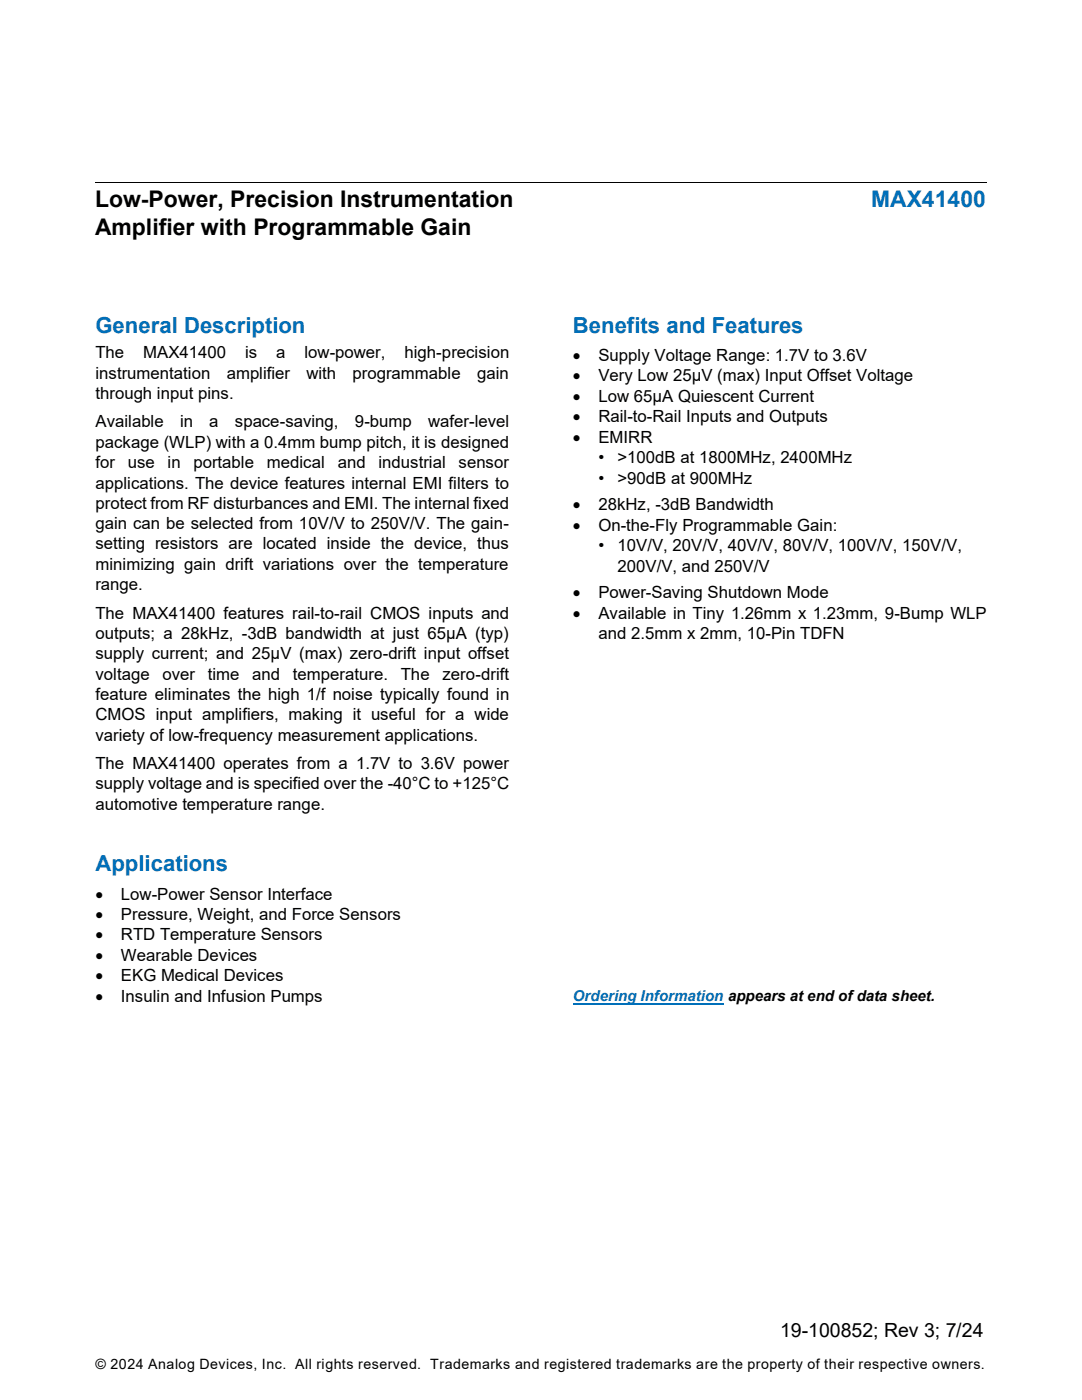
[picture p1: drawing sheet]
<svg xmlns="http://www.w3.org/2000/svg" width="216mm" height="279mm" viewBox="0 0 216 279" stroke-linecap="round" stroke-linejoin="round" font-family="sans-serif">
<defs><g id="words">
<g font-size="4.6">
<text x="19" y="41.4">Low-Power, Precision Instrumentation</text>
<text x="19" y="46.9">Amplifier with Programmable Gain</text>
</g>
<text font-size="4.6" fill="#006fb9" x="173.8" y="41.4">MAX41400</text>
<g font-size="4.4" fill="#006fb9">
<text x="19" y="66.4">General Description</text>
<text x="114.3" y="66.4">Benefits and Features</text>
<text x="19" y="173.8">Applications</text>
</g>
<text font-size="3.9" x="155.6" y="266.9">19-100852; Rev 3; 7/24</text>
<g font-size="3.3">
<text x="19" y="71.5">The</text>
<text x="28.6" y="71.5">MAX41400</text>
<text x="48.9" y="71.5">is</text>
<text x="55.1" y="71.5">a</text>
<text x="60.8" y="71.5">low-power,</text>
<text x="80.7" y="71.5">high-precision</text>
<text x="19" y="75.6">instrumentation</text>
<text x="45.2" y="75.6">amplifier</text>
<text x="61.1" y="75.6">with</text>
<text x="70.4" y="75.6">programmable</text>
<text x="95.2" y="75.6">gain</text>
<text x="114.3" y="72.1">•</text>
<text x="114.3" y="76.1">•</text>
<text x="119.4" y="72.1">Supply Voltage Range: 1.7V to 3.6V</text>
<text x="119.4" y="76.1">Very Low 25μV (max) Input Offset Voltage</text>
<text x="19" y="79.6">through input pins.</text>
<text x="114.3" y="80.2">•</text>
<text x="119.4" y="80.2">Low 65μA Quiescent Current</text>
<text x="19" y="85.3">Available</text>
<text x="19" y="89.4">package (WLP) with a 0.4mm bump pitch, it is designed</text>
<text x="35.9" y="85.3">in</text>
<text x="41.8" y="85.3">a</text>
<text x="46.9" y="85.3">space-saving,</text>
<text x="70.8" y="85.3">9-bump</text>
<text x="85.4" y="85.3">wafer-level</text>
<text x="114.3" y="84.3">•</text>
<text x="114.3" y="88.4">•</text>
<text x="119.4" y="84.3">Rail-to-Rail Inputs and Outputs</text>
<text x="119.4" y="88.4">EMIRR</text>
<text x="19" y="93.4">for</text>
<text x="25.5" y="93.4">use</text>
<text x="33.4" y="93.4">in</text>
<text x="38.6" y="93.4">portable</text>
<text x="53.2" y="93.4">medical</text>
<text x="67.4" y="93.4">and</text>
<text x="75.5" y="93.4">industrial</text>
<text x="91.5" y="93.4">sensor</text>
<text x="119.4" y="92.4">•</text>
<text x="123.2" y="92.4">&gt;100dB at 1800MHz, 2400MHz</text>
<text x="19" y="97.5">applications. The device features internal EMI filters to</text>
<text x="19" y="101.6">protect from RF disturbances and EMI. The internal fixed</text>
<text x="114.3" y="101.8">•</text>
<text x="119.4" y="96.5">•</text>
<text x="119.4" y="101.8">28kHz, -3dB Bandwidth</text>
<text x="123.2" y="96.5">&gt;90dB at 900MHz</text>
<text x="19" y="105.6">gain can be selected from 10V/V to 250V/V. The gain-</text>
<text x="114.3" y="105.9">•</text>
<text x="119.4" y="105.9">On-the-Fly Programmable Gain:</text>
<text x="19" y="109.7">setting resistors are located inside the device, thus</text>
<text x="19" y="113.7">minimizing gain drift variations over the temperature</text>
<text x="119.4" y="110">•</text>
<text x="123.2" y="110">10V/V, 20V/V, 40V/V, 80V/V, 100V/V, 150V/V,</text>
<text x="19" y="117.8">range.</text>
<text x="114.3" y="119.4">•</text>
<text x="119.4" y="119.4">Power-Saving Shutdown Mode</text>
<text x="123.2" y="114.1">200V/V, and 250V/V</text>
<text x="19" y="123.5">The MAX41400 features rail-to-rail CMOS inputs and</text>
<text x="114.3" y="123.5">•</text>
<text x="119.4" y="123.5">Available in Tiny 1.26mm x 1.23mm, 9-Bump WLP</text>
<text x="19" y="127.5">outputs; a 28kHz, -3dB bandwidth at just 65µA (typ)</text>
<text x="19" y="131.6">supply current; and 25µV (max) zero-drift input offset</text>
<text x="119.4" y="127.5">and 2.5mm x 2mm, 10-Pin TDFN</text>
<text x="19" y="135.7">voltage</text>
<text x="32.4" y="135.7">over</text>
<text x="41.5" y="135.7">time</text>
<text x="50.3" y="135.7">and</text>
<text x="58.5" y="135.7">temperature.</text>
<text x="80" y="135.7">The</text>
<text x="88.3" y="135.7">zero-drift</text>
<text x="19" y="139.7">feature eliminates the high 1/f noise typically found in</text>
<text x="19" y="143.7">CMOS input amplifiers, making it useful for a wide</text>
<text x="19" y="147.8">variety of low-frequency measurement applications.</text>
<text x="19" y="153.5">The MAX41400 operates from a 1.7V to 3.6V power</text>
<text x="19" y="157.5">supply voltage and is specified over the -40°C to +125°C</text>
<text x="19" y="161.6">automotive temperature range.</text>
<text x="19" y="179.5">•</text>
<text x="24.1" y="179.5">Low-Power Sensor Interface</text>
<text x="19" y="183.6">•</text>
<text x="24.1" y="183.6">Pressure, Weight, and Force Sensors</text>
<text x="19" y="187.7">•</text>
<text x="19" y="191.8">•</text>
<text x="24.1" y="187.7">RTD Temperature Sensors</text>
<text x="24.1" y="191.8">Wearable Devices</text>
<text x="19" y="195.9">•</text>
<text x="24.1" y="195.9">EKG Medical Devices</text>
<text x="19" y="199.9">•</text>
<text x="24.1" y="199.9">Insulin and Infusion Pumps</text>
</g>
<text font-size="3" fill="#006fb9" x="114.3" y="199.8">Ordering Information appears at end of data sheet.</text>
<text font-size="2.8" x="19" y="273.2">© 2024 Analog Devices, Inc. All rights reserved. Trademarks and registered trademarks are the property of their respective owners.</text>
</g></defs>
<path d="M19 36.4h100M119.2 36.4h77.6" fill="none" stroke="#000" stroke-width=".2"/>
<path d="M119 36.3h.2v.2h-.2z" fill-rule="evenodd" fill="#000"/>
<g fill="#fff">
<path d="M113.8 128.5h83.6v5.4h-83.6z" fill-rule="evenodd"/>
<path d="M113.8 133.9h83.6v5.7h-83.6z" fill-rule="evenodd"/>
<path d="M113.8 139.6h83.6v5.7h-83.6z" fill-rule="evenodd"/>
<path d="M113.8 145.3h83.6v5.7h-83.6z" fill-rule="evenodd"/>
<path d="M113.8 151h83.6v5.7h-83.6z" fill-rule="evenodd"/>
<path d="M113.8 156.7h83.6v5.6h-83.6z" fill-rule="evenodd"/>
<path d="M113.8 162.3h83.6v5.7h-83.6z" fill-rule="evenodd"/>
<path d="M113.8 168h83.6v5.7h-83.6z" fill-rule="evenodd"/>
<path d="M113.8 173.7h83.6v5.7h-83.6z" fill-rule="evenodd"/>
<path d="M113.8 179.4h83.6v5.7h-83.6z" fill-rule="evenodd"/>
<path d="M113.8 185.1h83.6v5.6h-83.6z" fill-rule="evenodd"/>
<path d="M113.8 190.7h83.6v5.7h-83.6z" fill-rule="evenodd"/>
<path d="M113.8 196.4h83.6v4.1h-83.6z" fill-rule="evenodd"/>
</g>
<path d="M114.3 200.3h30" fill="none" stroke="#006fb9" stroke-width=".3"/>
<path d="M18.5 206.4h178.9v5.6h-178.9z" fill-rule="evenodd" fill="#fff"/>
<use href="#words"/>
</svg>
